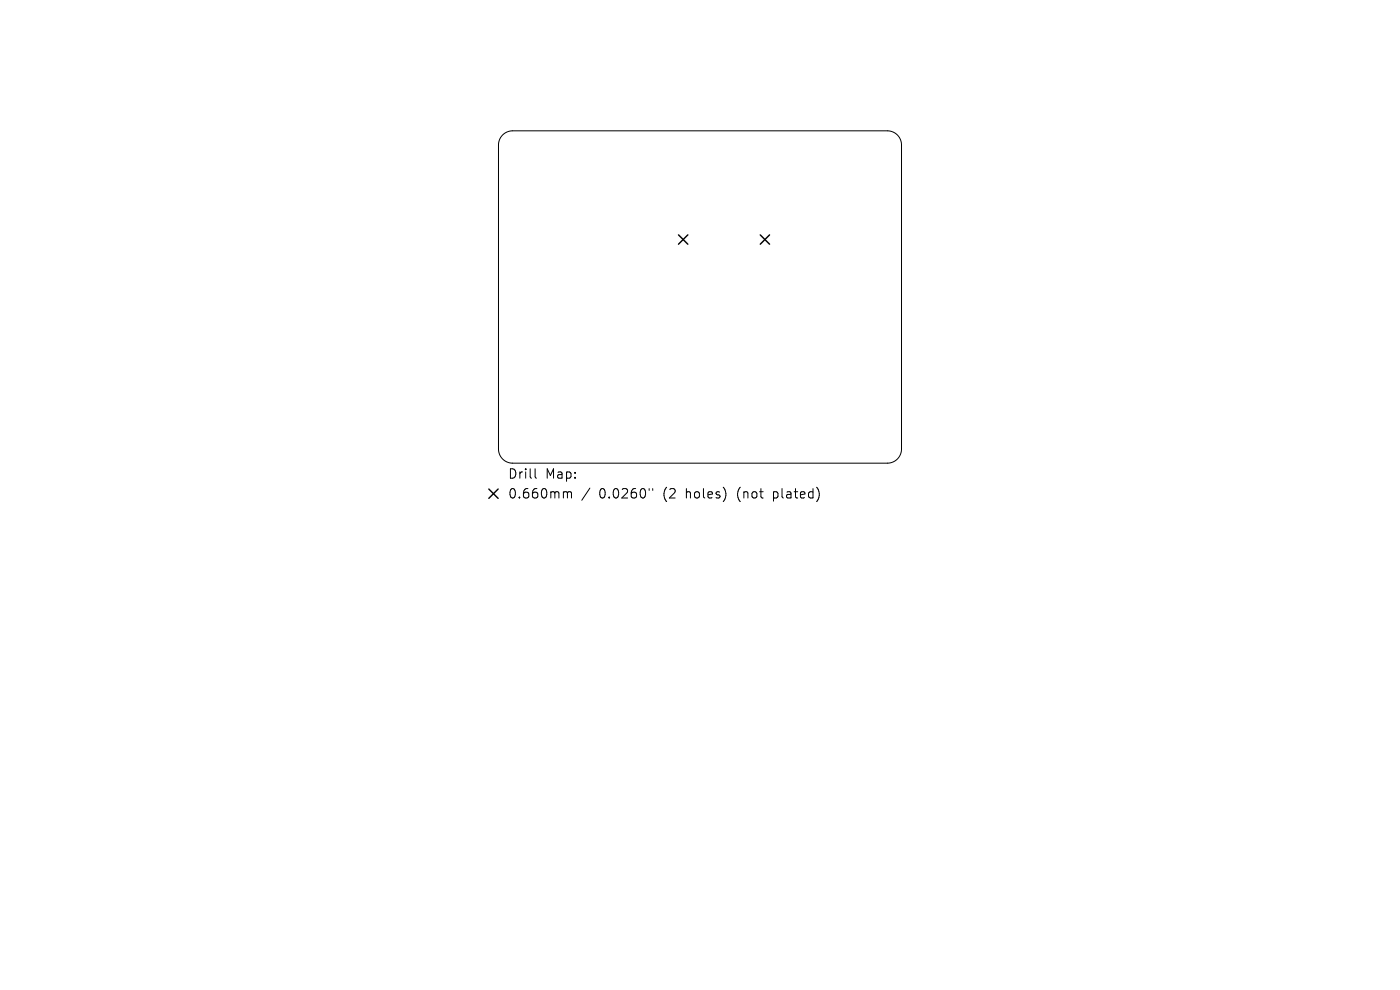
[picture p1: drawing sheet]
<svg xmlns="http://www.w3.org/2000/svg" width="297mm" height="210mm" viewBox="0 0 297 210" stroke-linecap="round" stroke-linejoin="round" font-family="sans-serif">
<defs><g id="words">
<g font-size="2.8">
<text x="107.7" y="101.8">Drill</text>
<text x="115.7" y="101.8">Map:</text>
<text x="107.7" y="106">0.660mm</text>
<text x="127.1" y="106">0.0260&quot;</text>
<text x="140.8" y="106">(2</text>
<text x="145.8" y="106">holes)</text>
<text x="156.9" y="106">(not</text>
<text x="164.7" y="106">plated)</text>
</g>
</g></defs>
<path d="M106.6 28.6a3 3 0 0 1 2.2-.8h79.5a3 3 0 0 1 3 3v64.5a3 3 0 0 1-3 3h-79.5a3 3 0 0 1-3-3v-64.5a3 3 0 0 1 .8-2.2zM113.5 99.4v1.8l.3 .2M119.8 104.3l.5 .1 .1 .2M120.4 104.6l.3-.3 .4 .1 .1 1.2M120.4 104.6v1M125.1 103.5l-1.7 2.6M137.7 103.6v.4M138.5 103.6v.4" fill="none" stroke="#000" stroke-width=".21"/>
<path d="M143.9 49.8l2 2M145.9 49.8l-2 2M161.3 49.8l2 2M163.3 49.8l-2 2M103.7 103.7l2 2M105.7 103.7l-2 2" fill="none" stroke="#000" stroke-width=".3"/>
<use href="#words"/>
</svg>
